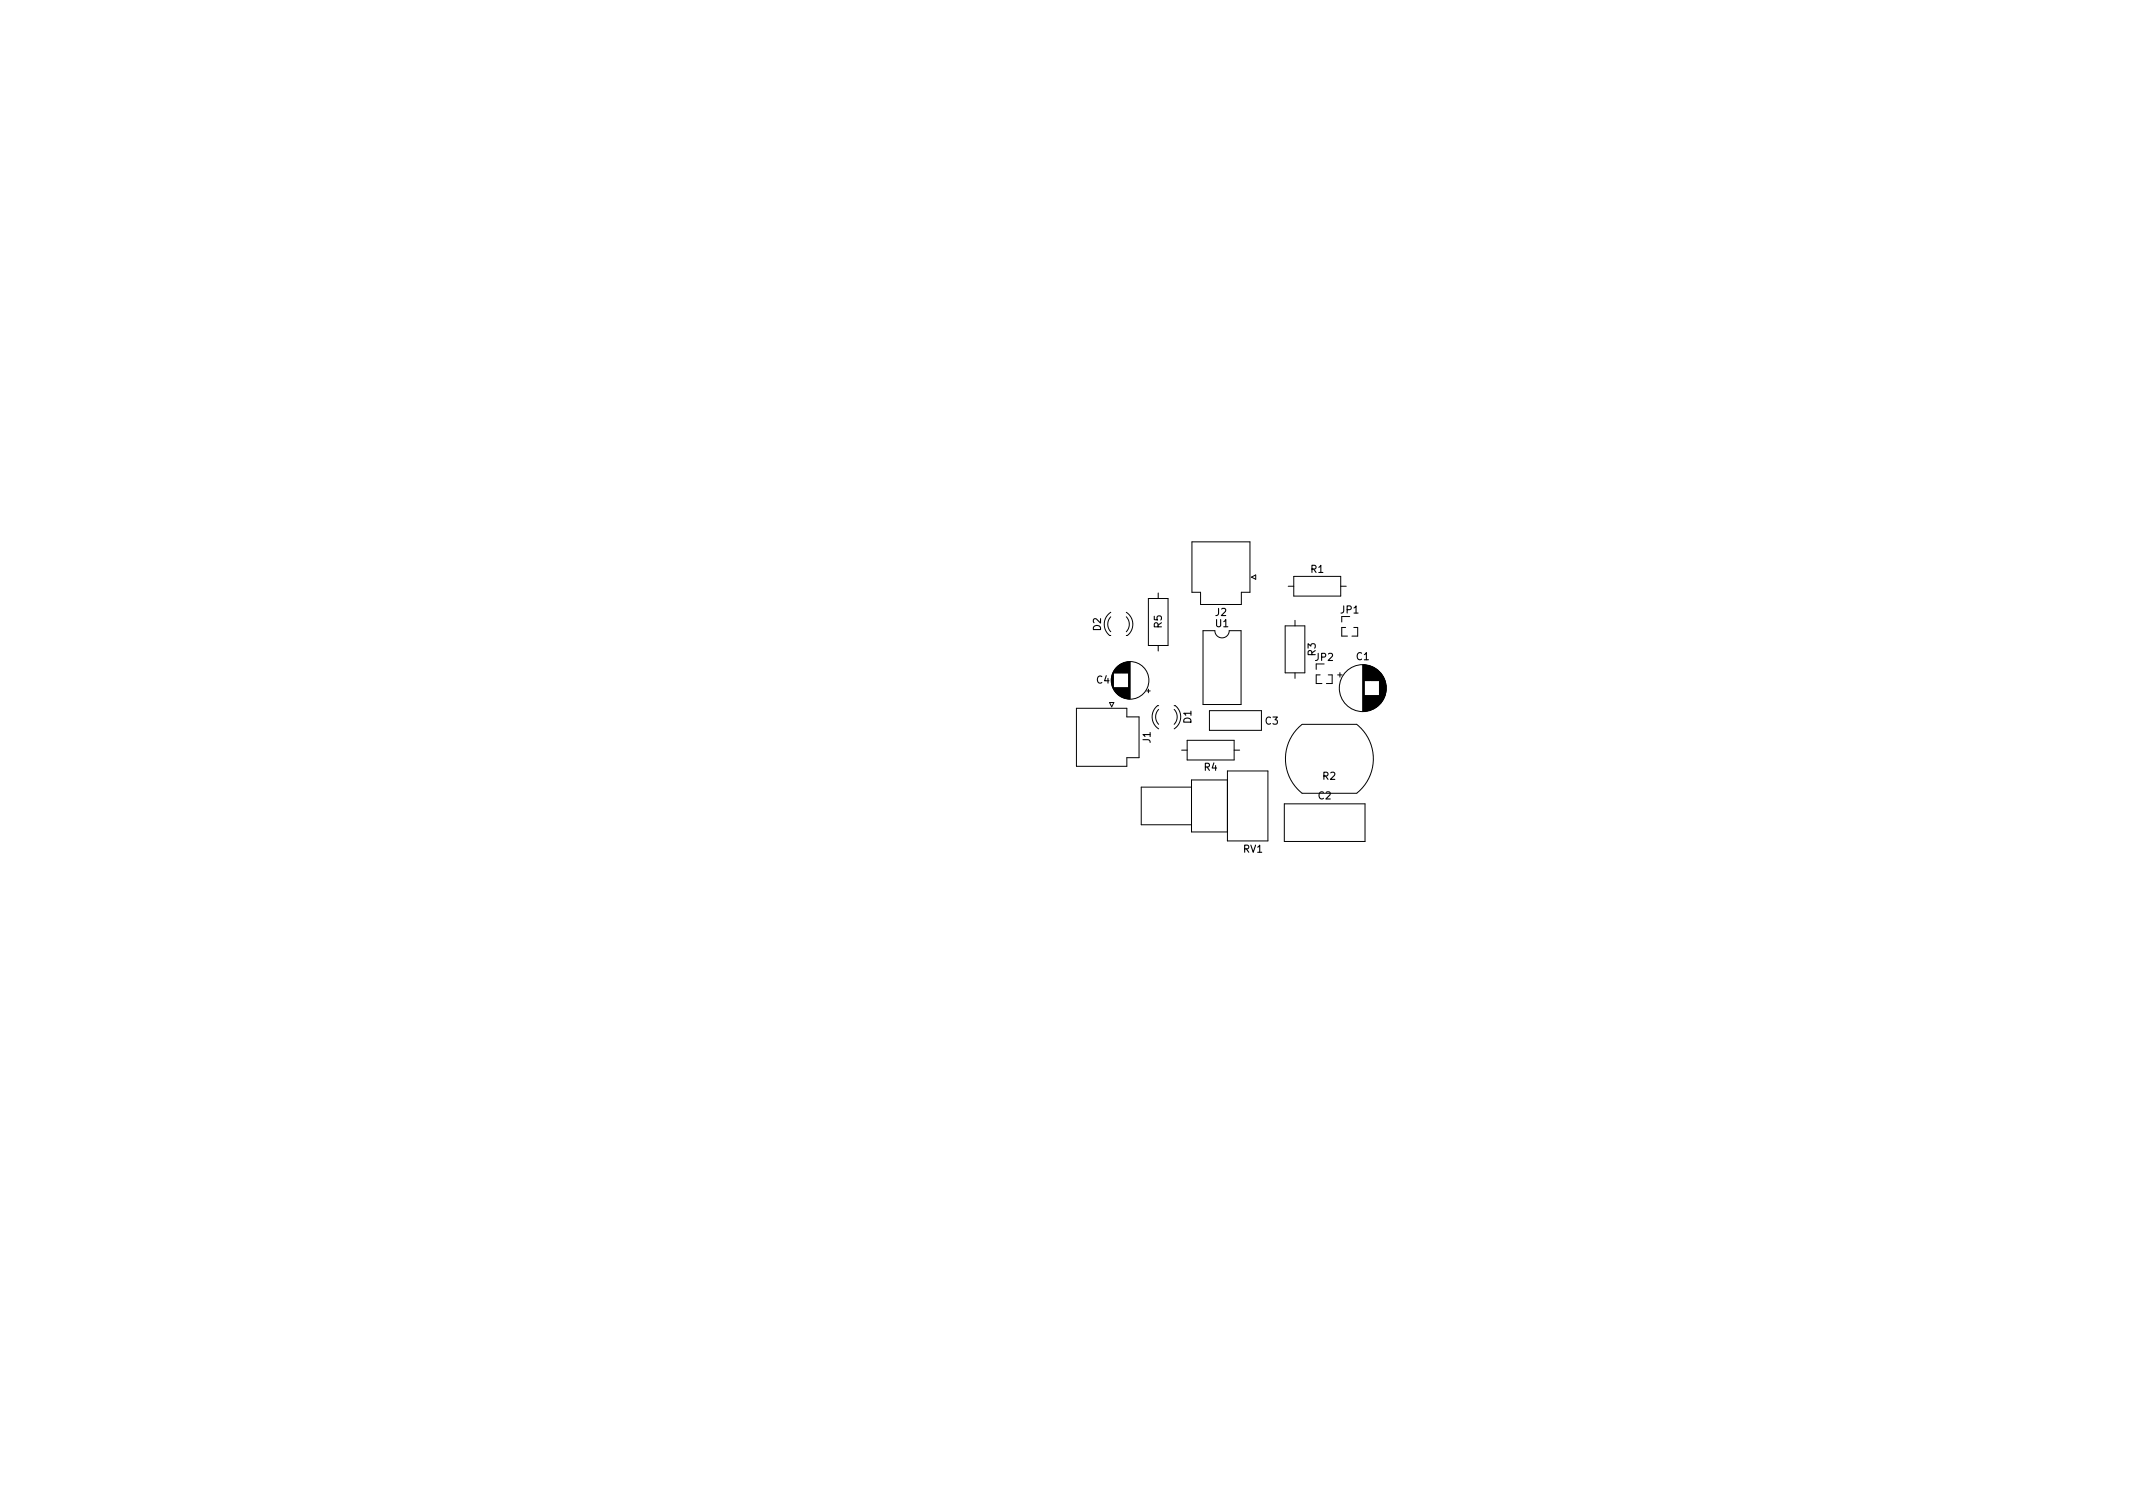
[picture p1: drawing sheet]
<svg xmlns="http://www.w3.org/2000/svg" width="297mm" height="210mm" viewBox="0 0 297 210" stroke-linecap="round" stroke-linejoin="round" font-family="sans-serif">
<defs><g id="words">
<g font-size="1.4">
<text x="182.5" y="79.8">R1</text>
<text x="153.3" y="87.8" transform="rotate(-90 153.3 87.8)">D2</text>
<text x="161.8" y="87.4" transform="rotate(-90 161.8 87.4)">R5</text>
<text x="169.3" y="85.8">J2</text>
<text x="169.3" y="87.3">U1</text>
<text x="186.7" y="85.4">JP1</text>
<text x="152.7" y="95.2">C4</text>
<text x="183.2" y="92">JP2</text>
<text x="183.2" y="91.3" transform="rotate(-90 183.2 91.3)">R3</text>
<text x="188.9" y="91.9">C1</text>
<text x="165.9" y="100.7" transform="rotate(-90 165.9 100.7)">D1</text>
<text x="176.2" y="100.9">C3</text>
<text x="160.2" y="103.4" transform="rotate(-90 160.2 103.4)">J1</text>
<text x="167.7" y="107.3">R4</text>
<text x="183.6" y="111.3">C2</text>
<text x="184.2" y="108.6">R2</text>
<text x="173.1" y="118.7">RV1</text>
</g>
</g></defs>
<g fill="none" stroke="#000" stroke-width=".14">
<path d="M166 75.4h8.1v7.1h-1.2v1.7h-5.7v-1.7h-1.2zM149.9 98.6h7v1.2h1.7v5.7h-1.7v1.2h-7zM154.5 97.8h.6l-.3 .6zM154.7 85.9a1.5 1.5 0 0 0 0 2.1M154.7 85.3a1.99 1.99 0 0 0-.2 3.2h.2M155 93.7v2M155 93.6v2.2M155.1 93.6v2.3M155.1 93.5v.2M155.1 95.8v.2M155.1 93.4v.3M155.1 95.8v.3"/>
<path d="M155.2 93.4v.3M155.2 95.8v.3M155.2 93.3v.4M155.2 95.8v.4M155.3 93.2v.5M155.3 95.8v.4M155.3 95.8v.5M155.3 93.1v.6M155.4 93.1v.6M155.4 95.8v.6M155.4 93v.7M155.5 93v.7"/>
<path d="M155.5 95.8v.7M155.5 92.9v.8M155.5 95.8v.8M155.6 92.9v.8M155.6 95.8v.8M155.6 92.8v.9M155.7 92.8v.9M155.7 95.8v.9M155.7 92.7v1M155.8 92.7v1M155.8 95.8v1M155.9 92.6v1.1"/>
<path d="M155.9 95.8v1M155.9 95.8v1.1M156 92.6v1.1M156 95.8v1.1M156 92.5v1.2M156.1 92.5v1.2M156.1 95.8v1.2M156.2 92.4v1.3M156.2 95.8v1.2M156.3 92.4v1.3M156.3 95.8v1.3M156.4 92.4v1.3"/>
<path d="M156.4 95.8v1.3M156.4 92.3v1.4M156.5 92.3v1.4M156.5 95.8v1.4M156.6 92.3v1.4M156.6 95.8v1.4M156.7 92.3v1.4M156.7 95.8v1.4M156.7 92.2v1.5M156.8 92.2v1.5M156.8 95.8v1.4M156.8 95.8v1.5"/>
<path d="M156.8 85.3a1.99 1.99 0 0 1 .2 3.2h-.2M156.8 85.9a1.5 1.5 0 0 1 0 2.1M156.9 92.2v1.5M156.9 95.8v1.5M157 92.2v1.5M157 95.8v1.5M157.1 92.2v1.5M157.1 95.8v1.5M157.2 92.2v5.1M157.3 92.2v5.1M157.4 92.2v5.1M159.7 96.2h.5"/>
<path d="M159.9 83.3h2.8v6.6h-2.8zM159.9 96v.5M161.3 82.6v.7M161.3 89.9v.7M161.4 98.8a1.5 1.5 0 0 0 0 2.1M161.4 98.3a1.44 1.44 0 0 0-.9 1.1 1.99 1.99 0 0 0 .9 2.1M163.5 98.8a1.5 1.5 0 0 1 0 2.1M163.5 98.3a1.41 1.41 0 0 1 .9 1.1 1.99 1.99 0 0 1-.9 2.1M167.5 87.8h1.7a1 1 0 0 0 1 1 1 1 0 0 0 1-1h1.6v10.3h-5.3zM168.4 99h7.3v2.7h-7.3zM174.3 80.4l.6-.3v.6zM179 87.1h2.7v6.6h-2.7z"/>
<path d="M179.4 81.6h.8M180.2 80.3h6.5v2.7h-6.5zM180.3 86.4v.7M180.3 93.7v.8M183.3 92.5v.7M183.8 94h-.5v1.2h.8M185 94h.5v1.2h-.8M186.3 94h.6M186.6 93.7v.6M186.7 81.6h.8M186.9 85.8v.8M187.4 87.4h-.5v1.2h.8"/>
<path d="M188.5 87.4h.6v1.2h-.8M189.8 92.6v6.4M189.9 92.6v6.4M190 92.6v6.4M190 92.6v2.2M190 96.9v2.1M190.1 92.6v2.2M190.1 96.9v2.1M190.2 92.6v2.2M190.2 96.9v2.1M190.3 92.6v2.2M190.3 96.9v2.1"/>
<path d="M190.4 92.6v2.2M190.4 96.9v2.1M190.5 92.7v2.1M190.5 96.9v2.1M190.6 92.7v2.1M190.6 96.9v2M190.7 92.7v2.1M190.7 96.9v2M190.8 92.7v2.1M190.8 96.9v2M190.8 92.8v2M190.9 92.8v2"/>
<path d="M190.9 96.9v2M190.9 96.9v1.9M191 92.8v2M191 96.9v1.9M191.1 92.8v2M191.1 96.9v1.9M191.1 92.9v1.9M191.1 96.9v1.8M191.2 92.9v1.9M191.2 96.9v1.8M191.3 92.9v1.9M191.3 96.9v1.8"/>
<path d="M191.3 93v1.8M191.3 96.9v1.7M191.4 93v1.8M191.4 96.9v1.7M191.5 93v1.8M191.5 96.9v1.7M191.5 93.1v1.7M191.5 96.9v1.6M191.6 93.1v1.7M191.6 96.9v1.6M191.6 93.2v1.6M191.7 93.2v1.6"/>
<path d="M191.7 96.9v1.6M191.7 96.9v1.5M191.8 93.3v1.5M191.8 96.9v1.5M191.8 96.9v1.4M191.9 93.3v1.5M191.9 96.9v1.4M191.9 93.4v1.4M191.9 96.9v1.3M192 93.4v1.4M192 96.9v1.3M192 93.5v1.3"/>
<path d="M192.1 93.5v1.3M192.1 96.9v1.2M192.1 93.6v4.5M192.1 93.6v4.4M192.2 93.6v4.4M192.2 93.7v4.3M192.3 93.7v4.2M192.3 93.8v4.1M192.3 93.8v4M192.4 93.9v3.9M192.4 93.9v3.8M192.5 94v3.6"/>
<path d="M192.5 94.1v3.4M192.6 94.2v3.3M192.6 94.2v3.2M192.7 94.3v3M192.7 94.4v2.8M192.7 94.5v2.7M192.8 94.6v2.5M192.8 94.7v2.3M192.9 94.8v2.1M192.9 94.9v1.9M192.9 95v1.6M193 95.2v1.2"/>
<path d="M193 95.4v.8M164.6 104.5h.7M165.3 103.1h6.6v2.7h-6.6zM165.9 109.6h-7v5.2h7M170.9 107.4h5.7v9.7h-5.7zM170.9 108.6h-5v7.2h5M171.9 104.5h.7M178.9 111.9h11.2v5.3h-11.2zM181.3 100.9a6.1 6.1 0 0 0 0 9.6h7.6M181.3 100.9h7.6a6.1 6.1 0 0 1 .1 9.5"/>
<circle cx="157.4" cy="94.7" r="2.62"/>
<circle cx="189.8" cy="95.8" r="3.3"/>
</g>
<use href="#words"/>
</svg>
